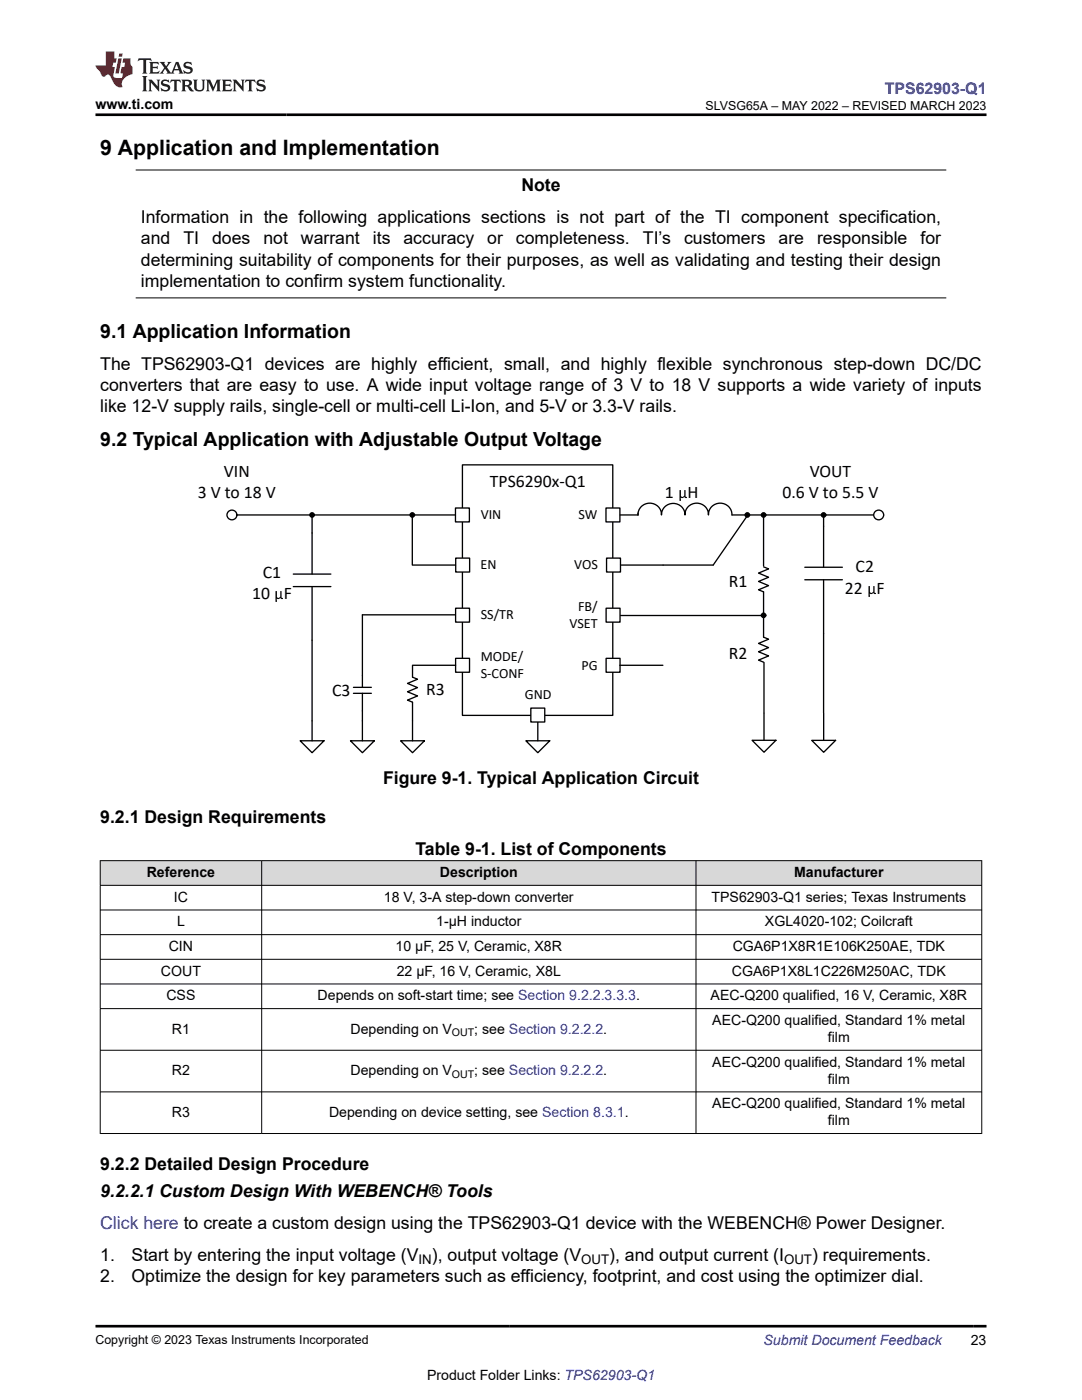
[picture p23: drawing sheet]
<svg xmlns="http://www.w3.org/2000/svg" width="216mm" height="279mm" viewBox="0 0 216 279" stroke-linecap="round" stroke-linejoin="round" font-family="sans-serif">
<defs><g id="words">
<text font-size="4.2" x="20" y="30.9">9 Application and Implementation</text>
<g font-size="3.9">
<text x="20" y="67.4">9.1 Application Information</text>
<text x="20" y="89">9.2 Typical Application with Adjustable Output Voltage</text>
</g>
<g font-size="3.5">
<text x="104" y="38.2">Note</text>
<text x="28.1" y="44.5">Information in the following applications sections is not part of the TI component specification,</text>
<text x="28.1" y="53">determining suitability of components for their purposes, as well as validating and testing their design</text>
<text x="28.1" y="48.8">and</text>
<text x="36.6" y="48.8">TI</text>
<text x="42.3" y="48.8">does</text>
<text x="52.6" y="48.8">not</text>
<text x="60" y="48.8">warrant</text>
<text x="74.4" y="48.8">its</text>
<text x="80.5" y="48.8">accuracy</text>
<text x="97.2" y="48.8">or</text>
<text x="102.9" y="48.8">completeness.</text>
<text x="128.3" y="48.8">TI’s</text>
<text x="136.5" y="48.8">customers</text>
<text x="155.3" y="48.8">are</text>
<text x="163" y="48.8">responsible</text>
<text x="183.7" y="48.8">for</text>
<text x="28.1" y="57.2">implementation to confirm system functionality.</text>
<text x="20" y="73.8">The TPS62903-Q1 devices are highly efficient, small, and highly flexible synchronous step-down DC/DC</text>
<text x="20" y="82.3">like 12-V supply rails, single-cell or multi-cell Li-Ion, and 5-V or 3.3-V rails.</text>
<text x="20" y="78.1">converters that are easy to use. A wide input voltage range of 3 V to 18 V supports a wide variety of inputs</text>
<text x="44.7" y="95.2">VIN</text>
<text x="161.6" y="95.2">VOUT</text>
<text x="39.5" y="99.5">3 V to 18 V</text>
<text x="97.8" y="97.3">TPS6290x-Q1</text>
<text x="132.6" y="99.3">1</text>
<text x="137.2" y="99.3">H</text>
<text x="156.1" y="99.5">0.6 V to 5.5 V</text>
<text x="50.3" y="119.6">10</text>
<text x="52.5" y="115.3">C1</text>
<text x="56.6" y="119.6">F</text>
<text x="145.5" y="117.1">R1</text>
<text x="168.6" y="118.5">22</text>
<text x="170.7" y="114.2">C2</text>
<text x="174.9" y="118.5">F</text>
<text x="145.5" y="131.4">R2</text>
<text x="66.3" y="139">C3</text>
<text x="85.1" y="138.8">R3</text>
<text x="76.4" y="156.5">Figure 9-1. Typical Application Circuit</text>
<text x="20" y="164.3">9.2.1 Design Requirements</text>
<text x="82.9" y="170.6">Table 9-1. List of Components</text>
<text x="20" y="233.6">9.2.2 Detailed Design Procedure</text>
<text x="20" y="238.9">9.2.2.1 Custom Design With WEBENCH® Tools</text>
<text x="20" y="251.6">1.</text>
<text x="26.3" y="251.6">Start by entering the input voltage (V</text>
<text x="86.2" y="251.6">), output voltage (V</text>
<text x="121.6" y="251.6">), and output current (I</text>
<text x="162" y="251.6">) requirements.</text>
<text x="20" y="255.8">2.</text>
<text x="26.2" y="255.8">Optimize the design for key parameters such as efficiency, footprint, and cost using the optimizer dial.</text>
</g>
<text font-size="3.5" fill="#00f" x="20" y="245.2">Click here to create a custom design using the TPS62903-Q1 device with the WEBENCH® Power Designer.</text>
<text font-size="3.2" fill="#00f" x="176.6" y="18.7">TPS62903-Q1</text>
<g font-size="2.8">
<text x="19" y="21.8">www.ti.com</text>
<text x="95.9" y="103.6">VIN</text>
<text x="115.4" y="103.6">SW</text>
<text x="95.9" y="113.6">EN</text>
<text x="114.6" y="113.6">VOS</text>
<text x="95.9" y="123.6">SS/TR</text>
<text x="113.6" y="125.3">VSET</text>
<text x="115.3" y="121.9">FB/</text>
<text x="95.9" y="131.9">MODE/</text>
<text x="95.9" y="135.3">S-CONF</text>
<text x="116" y="133.6">PG</text>
<text x="104.7" y="139.6">GND</text>
<text x="29.3" y="175">Reference</text>
<text x="34.7" y="180">IC</text>
<text x="76.6" y="180">18 V, 3-A step-down converter</text>
<text x="87.8" y="175">Description</text>
<text x="142" y="180">TPS62903-Q1 series; Texas Instruments</text>
<text x="158.4" y="175">Manufacturer</text>
<text x="35.3" y="184.9">L</text>
<text x="87" y="184.9">1-µH inductor</text>
<text x="152.6" y="184.9">XGL4020-102; Coilcraft</text>
<text x="33.7" y="189.8">CIN</text>
<text x="78.9" y="189.8">10 µF, 25 V, Ceramic, X8R</text>
<text x="146.2" y="189.8">CGA6P1X8R1E106K250AE, TDK</text>
<text x="32.1" y="194.7">COUT</text>
<text x="79.2" y="194.7">22 µF, 16 V, Ceramic, X8L</text>
<text x="146.1" y="194.7">CGA6P1X8L1C226M250AC, TDK</text>
<text x="33.2" y="199.6">CSS</text>
<text x="63.4" y="199.6">Depends on soft-start time; see Section 9.2.2.3.3.3.</text>
<text x="141.8" y="199.6">AEC-Q200 qualified, 16 V, Ceramic, X8R</text>
<text x="34.3" y="206.3">R1</text>
<text x="69.9" y="206.3">Depending on V</text>
<text x="94.6" y="206.3">; see Section 9.2.2.2.</text>
<text x="142.1" y="204.6">AEC-Q200 qualified, Standard 1% metal</text>
<text x="165.2" y="208">film</text>
<text x="34.3" y="214.6">R2</text>
<text x="69.9" y="214.6">Depending on V</text>
<text x="94.6" y="214.6">; see Section 9.2.2.2.</text>
<text x="142.1" y="212.9">AEC-Q200 qualified, Standard 1% metal</text>
<text x="142.1" y="221.2">AEC-Q200 qualified, Standard 1% metal</text>
<text x="165.2" y="216.3">film</text>
<text x="34.3" y="222.9">R3</text>
<text x="65.7" y="222.9">Depending on device setting, see Section 8.3.1.</text>
<text x="165.2" y="224.6">film</text>
<text x="193.7" y="268.5">23</text>
<text x="85.2" y="275.3">Product Folder Links: TPS62903-Q1</text>
</g>
<text font-size="2.8" fill="#00f" x="152.4" y="268.5">Submit Document Feedback</text>
<g font-size="2.6">
<text x="83.5" y="252.3">IN</text>
<text x="116" y="252.3">OUT</text>
<text x="156.5" y="252.3">OUT</text>
</g>
<g font-size="2.5">
<text x="140.8" y="21.9">SLVSG65A – MAY 2022 – REVISED MARCH 2023</text>
<text x="19" y="268.2">Copyright © 2023 Texas Instruments Incorporated</text>
</g>
<g font-size="2.1">
<text x="90.2" y="206.8">OUT</text>
<text x="90.2" y="215.1">OUT</text>
</g>
</g></defs>
<path d="M27.1 33.9h161.7M27.1 59.5h161.7" fill="none" stroke="#000" stroke-width=".2"/>
<path d="M92.3 92.8h30v50h-30z" fill-rule="evenodd" fill="#fff"/>
<path d="M92.3 92.8h30v50h-30zM127.3 102.4v.4a2.34 2.34 0 0 1 2.3-2.4 2.34 2.34 0 0 1 2.4 2.4 2.35 2.35 0 0 1 2.3-2.3 2.35 2.35 0 0 1 2.4 2.3 2.34 2.34 0 0 1 2.3-2.4 2.34 2.34 0 0 1 2.4 2.4 2.34 2.34 0 0 1 2.3-2.4 2.34 2.34 0 0 1 2.3 2.4" fill="none" stroke="#000" stroke-width=".26"/>
<path d="M90.9 101.4h2.8v2.8h-2.8z" fill-rule="evenodd" fill="#fff"/>
<path d="M90.9 101.4h2.8v2.8h-2.8z" fill="none" stroke="#000" stroke-width=".26"/>
<path d="M120.9 101.4h2.8v2.8h-2.8z" fill-rule="evenodd" fill="#fff"/>
<path d="M120.9 101.4h2.8v2.8h-2.8z" fill="none" stroke="#000" stroke-width=".26"/>
<path d="M90.9 111.4h2.8v2.8h-2.8z" fill-rule="evenodd" fill="#fff"/>
<path d="M90.9 111.4h2.8v2.8h-2.8z" fill="none" stroke="#000" stroke-width=".26"/>
<path d="M90.9 121.4h2.8v2.8h-2.8z" fill-rule="evenodd" fill="#fff"/>
<path d="M90.9 121.4h2.8v2.8h-2.8z" fill="none" stroke="#000" stroke-width=".26"/>
<path d="M90.9 131.4h2.8v2.8h-2.8z" fill-rule="evenodd" fill="#fff"/>
<path d="M90.9 131.4h2.8v2.8h-2.8z" fill="none" stroke="#000" stroke-width=".26"/>
<path d="M120.9 131.4h2.8v2.8h-2.8z" fill-rule="evenodd" fill="#fff"/>
<path d="M120.9 131.4h2.8v2.8h-2.8z" fill="none" stroke="#000" stroke-width=".26"/>
<path d="M121 111.4h2.8v2.8h-2.8z" fill-rule="evenodd" fill="#fff"/>
<path d="M121 111.4h2.8v2.8h-2.8z" fill="none" stroke="#000" stroke-width=".26"/>
<path d="M120.9 121.4h2.8v2.8h-2.8z" fill-rule="evenodd" fill="#fff"/>
<g fill="none" stroke="#000" stroke-width=".26">
<path d="M47.3 102.8h43.6M58.5 117.1h7.5M58.5 114.6h7.5M62.3 102.8v11.8M62.3 117.1v30.7M82.3 102.8v10h8.6M146.1 102.8h28.3M152.4 113.1l1 .4-2 .9 2 .8-2 .8 2 .9-2 .8 1 .4v9.1l1 .4-2 .8 2 .8-2 .9 2 .8-2 .8 1 .5M160.6 115.7h7.5M160.6 113.2h7.5M164.3 115.7v26.6M164.3 102.8v10.4"/>
<path d="M82.3 132.8h8.6M120.9 121.4h2.8v2.8h-2.8zM123.8 122.8h28.6M59.9 147.8h4.8l-2.4 2.4zM104.9 147.8h4.8l-2.4 2.4zM107.3 142.5v5.3M162 147.8h4.7l-2.3 2.3zM164.4 142.4v5.4"/>
</g>
<circle cx="175.3" cy="102.8" r=".98" fill="#fff"/>
<circle cx="175.3" cy="102.8" r=".98" fill="none" stroke="#000" stroke-width=".26"/>
<circle cx="46.3" cy="102.8" r=".98" fill="#fff"/>
<g fill="none" stroke="#000" stroke-width=".26">
<path d="M123.7 102.8h3.6M149.2 102.8l-6.9 10h-18.5M152.4 103.2v9.7M123.7 132.8h8.6M152.4 132.2v10.1M150.1 147.7h4.7l-2.4 2.4zM152.4 142.4v5.3"/>
<circle cx="46.3" cy="102.8" r=".98"/>
<circle cx="62.3" cy="102.8" r=".44"/>
<circle cx="82.3" cy="102.8" r=".44"/>
<circle cx="149.1" cy="102.8" r=".44"/>
<circle cx="152.4" cy="102.8" r=".44"/>
<circle cx="164.3" cy="102.8" r=".44"/>
<circle cx="152.4" cy="122.8" r=".44"/>
</g>
<g fill="#000">
<circle cx="62.3" cy="102.8" r=".44"/>
<circle cx="82.3" cy="102.8" r=".44"/>
<circle cx="149.1" cy="102.8" r=".44"/>
<circle cx="152.4" cy="102.8" r=".44"/>
<circle cx="164.3" cy="102.8" r=".44"/>
<circle cx="152.4" cy="122.8" r=".44"/>
</g>
<path d="M105.9 141.3h2.8v2.8h-2.8z" fill-rule="evenodd" fill="#fff"/>
<path d="M70.5 138.4h3.6M70.5 137.2h3.6M72.3 138.4v9.4M82.3 132.9v2.2l1 .5-2 .8 2 .8-2 .9 2 .8-2 .8 1 .4M90.8 122.7h-18.5v14.5M69.9 147.8h4.8l-2.4 2.4zM79.9 147.8h4.8l-2.4 2.4zM82.3 140.2v7.6M105.9 141.3h2.8v2.8h-2.8z" fill="none" stroke="#000" stroke-width=".26"/>
<g fill="#d8d8d8">
<path d="M20 171.8h175.9v4.9h-175.9z" fill-rule="evenodd"/>
<path d="M20.1 171.8h32.1v4.8h-32.1z" fill-rule="evenodd"/>
<path d="M52.3 171.8h86.5v4.8h-86.5z" fill-rule="evenodd"/>
<path d="M138.9 171.8h56.9v4.8h-56.9z" fill-rule="evenodd"/>
</g>
<g fill="none" stroke="#000" stroke-width=".2">
<path d="M19.9 171.8h176.1M19.9 176.7h176.1M20 171.7v54.6M52.2 171.7v54.6M138.9 171.7v54.6M195.9 171.7v54.6M19.9 181.6h176.1M19.9 186.5h176.1M19.9 191.5h176.1M19.9 196.4h176.1M19.9 201.3h176.1M19.9 209.6h176.1"/>
<path d="M19.9 217.9h176.1M19.9 226.2h176.1"/>
</g>
<path d="M27.7 11.6l-.2 .6 .5-.2h.6v.1v2.2l-.2 .4h1l-.2-.4v-2.2v-.1h.5l.5 .2-.1-.6zM29.8 12.4l.2 .3v1.6l-.2 .4h1.9l.1-.6a1.08 1.08 0 0 1-1.3 .2v-.7h.6l.4 .2v-.7l-.4 .2h-.6v-.5l.2-.2a1 1 0 0 1 1 .3l-.1-.5zM31.8 12.4l1 1.1-1 1.2h.9l-.2-.2 .4-.8 .5 .8-.2 .2h1.6l-.2-.2 .1-.5h1l.1 .5-.1 .2h.9l-.2-.4-.8-1.9h-.5l-1 2.1-.8-1.1 .9-1h-.8l.2 .2-.5 .6-.3-.6 .1-.2zM35.2 12.8l.4 1h-.8zM36.8 12.5a.65 .65 0 0 0-.2 .7 .65 .65 0 0 0 .6 .5l.7 .1 .1 .3a.79 .79 0 0 1-.7 .4 .79 .79 0 0 1-.7-.5l.1 .7 .2-.1a.93 .93 0 0 0 1.1 0 .93 .93 0 0 0 .4-.9 1.46 1.46 0 0 0-1.2-.6l-.1-.3a1.09 1.09 0 0 1 1.2 .2l-.2-.6-.1 .1-.6-.2zM28.4 15.2l.2 .4v2.2l-.2 .4h1l-.2-.4v-2.2l.2-.4zM29.6 15.9l.2 .4v1.5l-.2 .4h.8l-.3-.4v-1.3l1.7 1.8v-2l.2-.4h-.8l.2 .2 .1 1.1-1.2-1.3zM32.3 16a.65 .65 0 0 0-.2 .8 .65 .65 0 0 0 .7 .4l.6 .2 .1 .2a.79 .79 0 0 1-.7 .4 .79 .79 0 0 1-.7-.5l.1 .7 .2-.1a.93 .93 0 0 0 1.1 .1 .93 .93 0 0 0 .4-1 1.46 1.46 0 0 0-1.2-.5l-.1-.4a1.09 1.09 0 0 1 1.2 .2l-.2-.6-.1 .1-.6-.1zM34.1 15.9l-.1 .6a.63 .63 0 0 1 .7-.3l.1 1.6-.3 .4h1l-.2-.4v-1.6a.66 .66 0 0 1 .8 .3l-.1-.6zM36.2 15.9l.2 .4v1.5l-.2 .4h.9l-.2-.2v-.7h.5l.1 .2a.79 .79 0 0 0 1.2 .6l-1-.9a.61 .61 0 0 0 .6-.6 .61 .61 0 0 0-.5-.7zM36.9 16.2h.2a.47 .47 0 0 1 .5 .1 .47 .47 0 0 1 .1 .5l-.2 .1-.6 .1zM38.5 15.9l.2 .2a2.27 2.27 0 0 0 .4 2 1.04 1.04 0 0 0 1.7-.7v-1.3l.2-.2h-.8l.2 .4v1.1a.6 .6 0 0 1-.6 .6 .6 .6 0 0 1-.6-.6v-1.1l.3-.4zM41.1 15.9l.2 .4v1.5l-.2 .4h.7l-.2-.4v-1.4l.9 1.9 .8-1.9v1.4l-.2 .4h1l-.3-.4v-1.5l.3-.4h-.8l-.7 1.5-.7-1.5zM44.3 15.9l.2 .4v1.5l-.2 .4h1.9l.1-.6a1.09 1.09 0 0 1-1.3 .2v-.7h.6l.4 .2v-.6l-.4 .2h-.6v-.6l.2-.1a1.01 1.01 0 0 1 1 .3l-.1-.6zM46.4 15.9l.3 .4v1.5l-.3 .4h.8l-.2-.4v-1.3l1.6 1.8v-2l.2-.4h-.7l.2 .2v1.1l-1.2-1.3zM49 15.9l-.1 .6a.63 .63 0 0 1 .8-.3v1.6l-.3 .4h1l-.2-.4v-1.6a.66 .66 0 0 1 .8 .3l-.1-.6zM51.4 16a.65 .65 0 0 0-.2 .8 .65 .65 0 0 0 .6 .4l.6 .2 .2 .2a.79 .79 0 0 1-.8 .4 .79 .79 0 0 1-.6-.5l.1 .7 .2-.1a.93 .93 0 0 0 1 .1 .93 .93 0 0 0 .5-1 1.46 1.46 0 0 0-1.3-.5l-.1-.4a1.09 1.09 0 0 1 1.3 .2l-.2-.6-.2 .1-.5-.1z" fill="#231f20"/>
<path d="M21.1 10.3v2.7h-2.1l.1 .4 .9 1a.95 .95 0 0 0 .9 .9 .59 .59 0 0 1 .6-.4 .59 .59 0 0 1 .5 .3l.4 .8a1.59 1.59 0 0 0 2.1 1.4 1.61 1.61 0 0 1 1-2.3l1-.3-.1-1.5a1.59 1.59 0 0 1-.4-1.7h-1.4l-.2 .9h.5l-.1 .9h-.5l-.2 .9v.3l.4 .1-.2 .9h-.6a.73 .73 0 0 1-1.1-.7l.3-1.5h-.5l.2-.9h.5l.2-.9h-.5v-1.3zM23.6 11.6l-.6 3.1h.7l.6-3.1zM23.8 10.7l-.1 .6h.7l.1-.6z" fill="#ed1c24"/>
<path d="M19 22.9h177.8M19 264.7h177.8" fill="none" stroke="#000" stroke-width=".53"/>
<use href="#words"/>
</svg>
